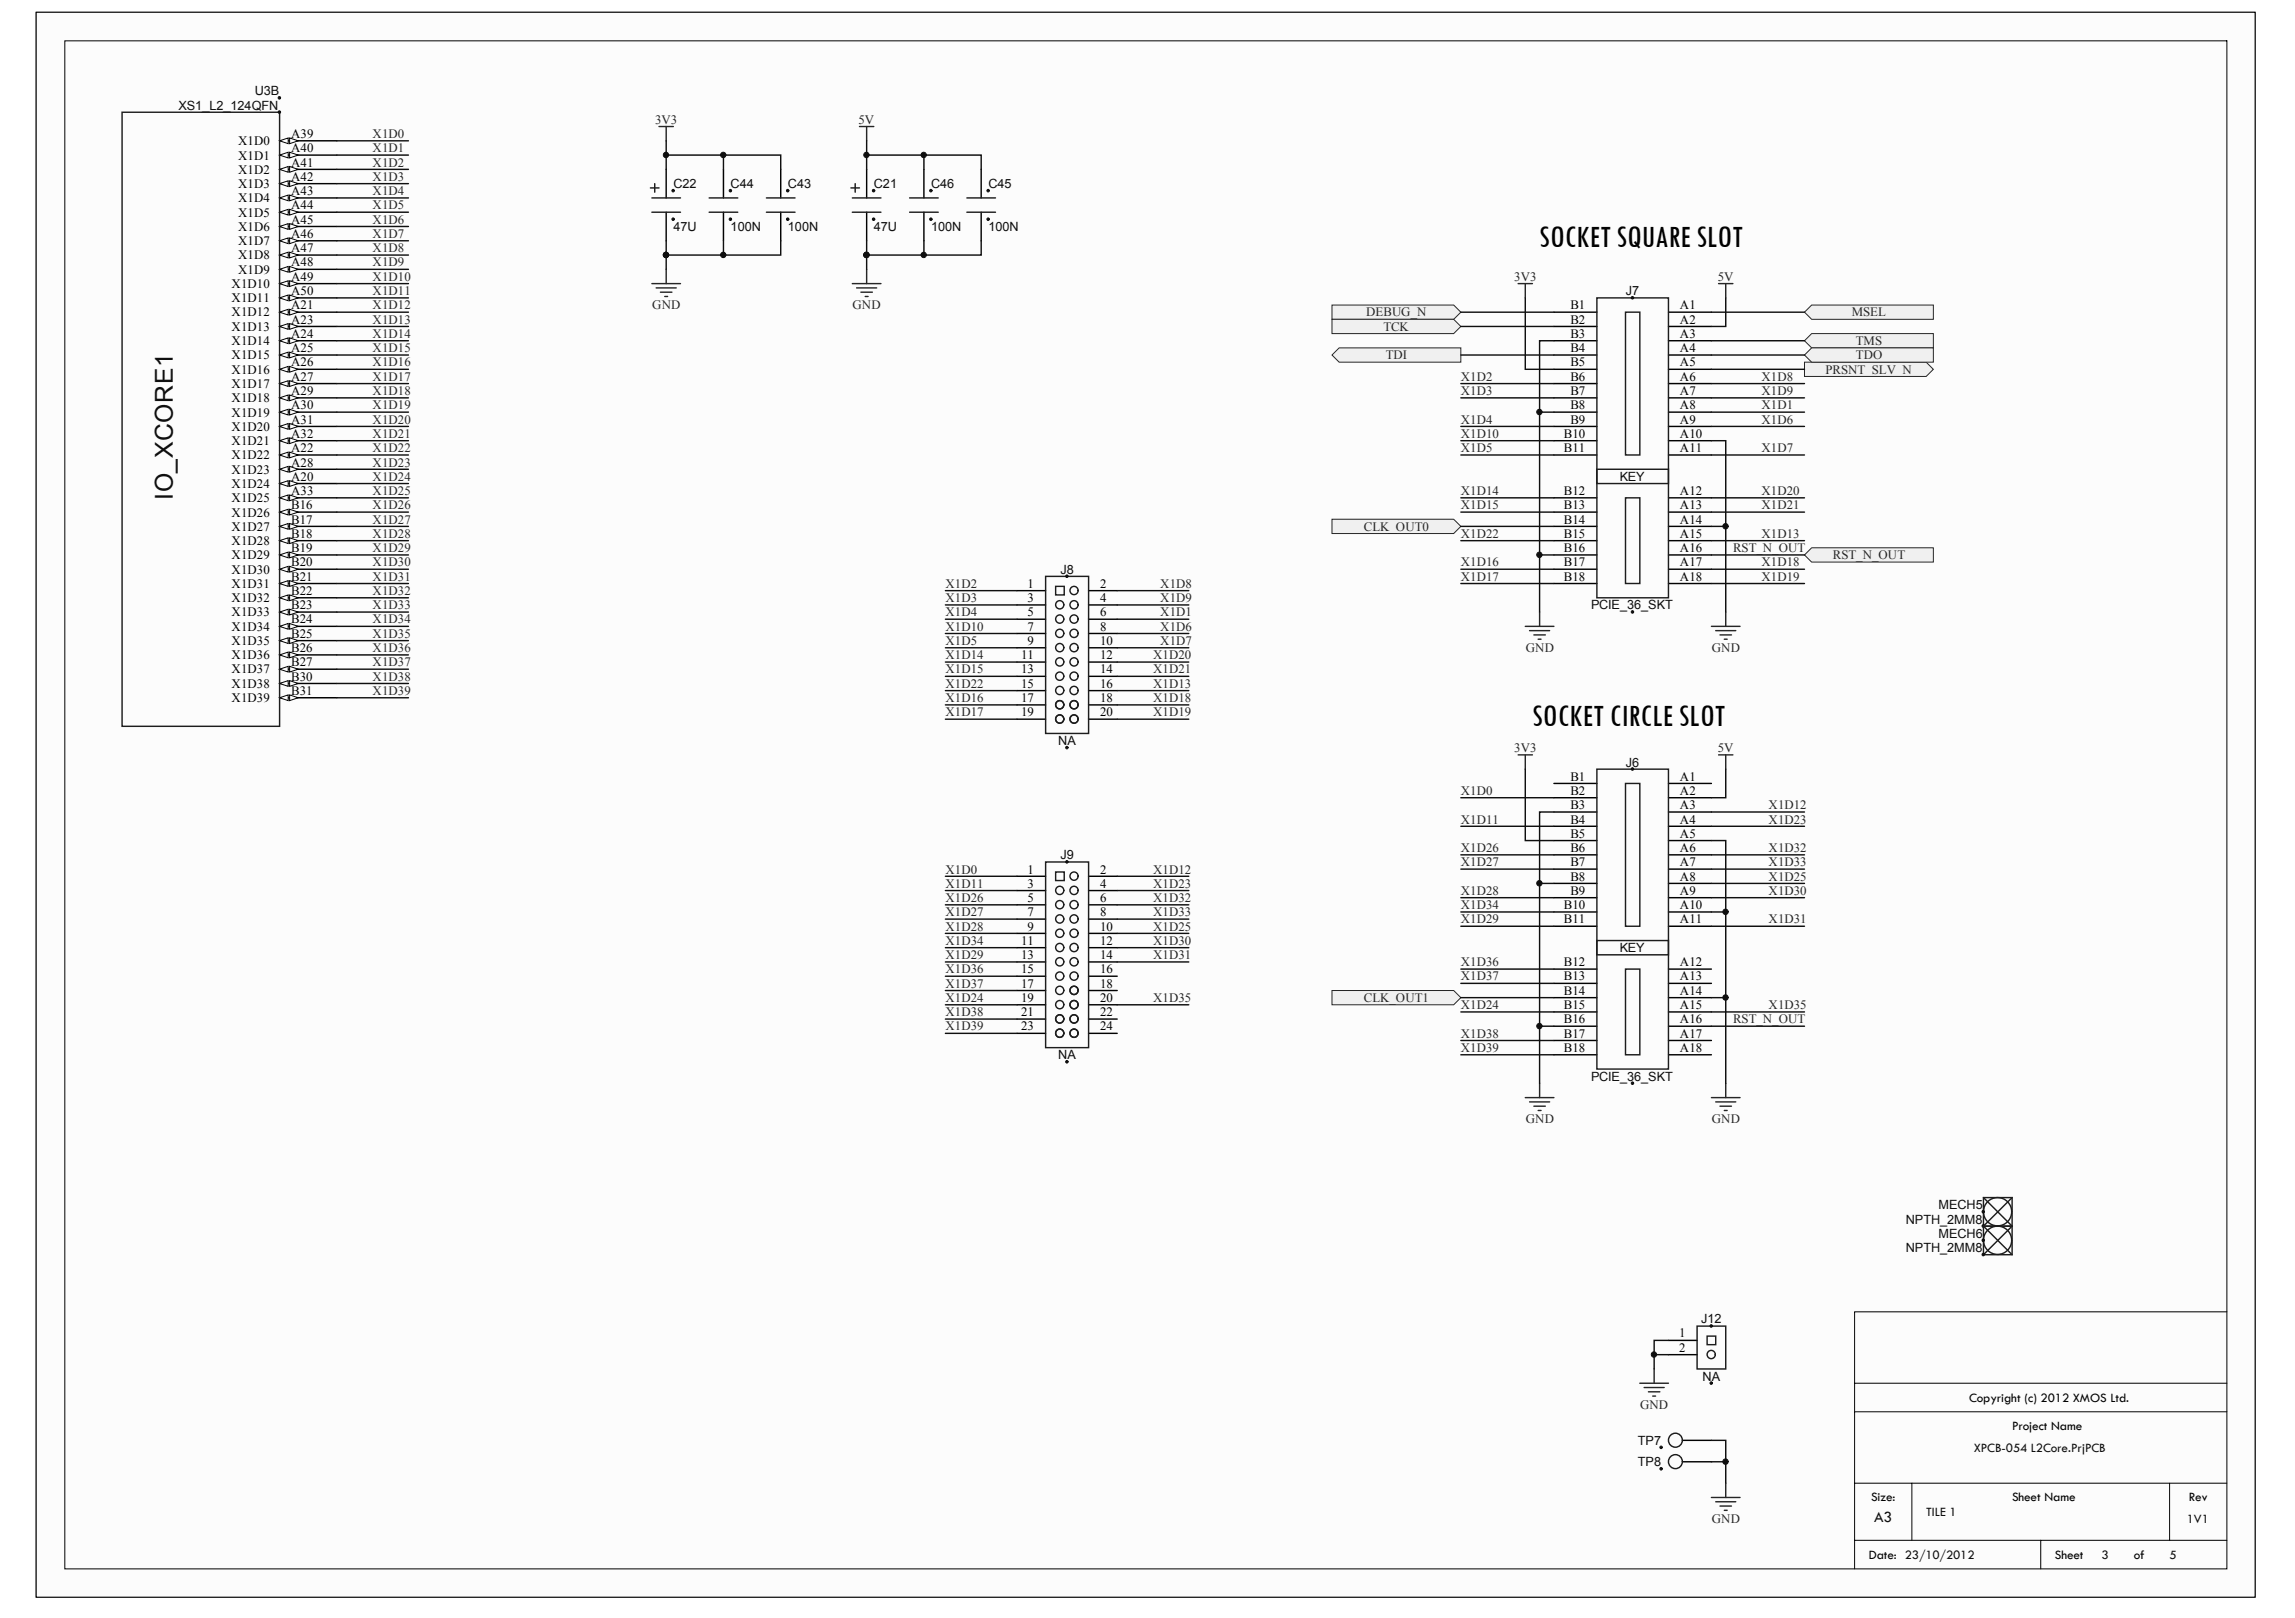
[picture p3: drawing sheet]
<svg xmlns="http://www.w3.org/2000/svg" width="287mm" height="202mm" viewBox="0 0 287 202" stroke-linecap="round" stroke-linejoin="round" font-family="sans-serif">
<defs><g id="words">
<g font-size="4">
<text x="192.4" y="30.9">SOCKET SQUARE SLOT</text>
<text x="191.5" y="90.7">SOCKET CIRCLE SLOT</text>
</g>
<text font-size="3.1" fill="#0e0e0e" x="21.6" y="62.4" transform="rotate(-90 21.6 62.4)">IO_XCORE1</text>
<text font-size="2" fill="#0e0e0e" x="234.2" y="190.2">A3</text>
<g font-size="1.6" fill="#0e0e0e">
<text x="31.8" y="11.9">U3B</text>
<text x="22.3" y="13.7">XS1_L2_124QFN</text>
<text x="84.1" y="23.5">C22</text>
<text x="91.3" y="23.5">C44</text>
<text x="98.5" y="23.5">C43</text>
<text x="109.2" y="23.5">C21</text>
<text x="116.4" y="23.5">C46</text>
<text x="123.5" y="23.5">C45</text>
<text x="84.1" y="28.9">47U</text>
<text x="91.3" y="28.9">100N</text>
<text x="98.5" y="28.9">100N</text>
<text x="109.2" y="28.9">47U</text>
<text x="116.4" y="28.9">100N</text>
<text x="123.5" y="28.9">100N</text>
<text x="203.2" y="36.9">J7</text>
<text x="202.4" y="60.1">KEY</text>
<text x="132.5" y="71.7">J8</text>
<text x="198.8" y="76.1">PCIE_36_SKT</text>
<text x="132.2" y="93.1">NA</text>
<text x="203.2" y="95.8">J6</text>
<text x="132.5" y="107.4">J9</text>
<text x="202.4" y="119">KEY</text>
<text x="132.2" y="132.3">NA</text>
<text x="198.8" y="135">PCIE_36_SKT</text>
<text x="238.2" y="152.9">NPTH_2MM8</text>
<text x="242.3" y="151.1">MECH5</text>
<text x="242.3" y="154.6">MECH6</text>
<text x="238.2" y="156.4">NPTH_2MM8</text>
<text x="212.6" y="165.3">J12</text>
<text x="212.8" y="172.5">NA</text>
<text x="204.7" y="180.5">TP7</text>
<text x="204.7" y="183.2">TP8</text>
<text x="246.7" y="181.4">XPCB-054 L2Core.PrjPCB</text>
<text x="240.7" y="189.4">TILE 1</text>
<text x="273.3" y="190.3">1V1</text>
<text x="262.6" y="194.7">3</text>
<text x="271.1" y="194.7">5</text>
</g>
<g font-size="1.6">
<text x="36.4" y="17.2">A39</text>
<text x="29.8" y="23.5">X1D3</text>
<text x="29.8" y="21.7">X1D2</text>
<text x="29.8" y="19.9">X1D1</text>
<text x="29.8" y="18.1">X1D0</text>
<text x="36.4" y="22.6">A42</text>
<text x="36.4" y="20.8">A41</text>
<text x="36.4" y="19">A40</text>
<text x="29.8" y="28.8">X1D6</text>
<text x="29.8" y="27.1">X1D5</text>
<text x="29.8" y="25.3">X1D4</text>
<text x="36.4" y="29.7">A46</text>
<text x="36.4" y="28">A45</text>
<text x="36.4" y="26.1">A44</text>
<text x="36.4" y="24.4">A43</text>
<text x="28.9" y="36">X1D10</text>
<text x="29.8" y="34.2">X1D9</text>
<text x="29.8" y="32.4">X1D8</text>
<text x="29.8" y="30.6">X1D7</text>
<text x="36.4" y="35.1">A49</text>
<text x="36.4" y="33.3">A48</text>
<text x="36.4" y="31.5">A47</text>
<text x="28.9" y="41.3">X1D13</text>
<text x="28.9" y="39.5">X1D12</text>
<text x="28.9" y="37.8">X1D11</text>
<text x="36.4" y="40.4">A23</text>
<text x="36.4" y="38.6">A21</text>
<text x="36.4" y="36.9">A50</text>
<text x="196.3" y="38.6">B1</text>
<text x="196.3" y="40.4">B2</text>
<text x="209.9" y="38.6">A1</text>
<text x="209.9" y="40.4">A2</text>
<text x="28.9" y="46.7">X1D16</text>
<text x="28.9" y="44.9">X1D15</text>
<text x="28.9" y="43.1">X1D14</text>
<text x="36.4" y="47.6">A27</text>
<text x="36.4" y="45.8">A26</text>
<text x="36.4" y="44">A25</text>
<text x="36.4" y="42.2">A24</text>
<text x="196.3" y="42.2">B3</text>
<text x="196.3" y="44">B4</text>
<text x="196.3" y="45.8">B5</text>
<text x="196.3" y="47.6">B6</text>
<text x="209.9" y="42.2">A3</text>
<text x="209.9" y="44">A4</text>
<text x="209.9" y="45.8">A5</text>
<text x="209.9" y="47.6">A6</text>
<text x="28.9" y="53.8">X1D20</text>
<text x="28.9" y="52">X1D19</text>
<text x="28.9" y="50.3">X1D18</text>
<text x="28.9" y="48.4">X1D17</text>
<text x="36.4" y="52.9">A31</text>
<text x="36.4" y="51.1">A30</text>
<text x="36.4" y="49.4">A29</text>
<text x="196.3" y="49.4">B7</text>
<text x="196.3" y="51.1">B8</text>
<text x="196.3" y="52.9">B9</text>
<text x="209.9" y="49.4">A7</text>
<text x="209.9" y="51.1">A8</text>
<text x="209.9" y="52.9">A9</text>
<text x="28.9" y="59.2">X1D23</text>
<text x="28.9" y="57.4">X1D22</text>
<text x="28.9" y="55.6">X1D21</text>
<text x="36.4" y="58.3">A28</text>
<text x="36.4" y="56.5">A22</text>
<text x="36.4" y="54.7">A32</text>
<text x="195.5" y="54.7">B10</text>
<text x="195.5" y="56.5">B11</text>
<text x="209.9" y="54.7">A10</text>
<text x="209.9" y="56.5">A11</text>
<text x="28.9" y="64.5">X1D26</text>
<text x="28.9" y="62.7">X1D25</text>
<text x="28.9" y="60.9">X1D24</text>
<text x="36.4" y="65.4">B17</text>
<text x="36.4" y="63.7">B16</text>
<text x="36.4" y="61.8">A33</text>
<text x="36.4" y="60.1">A20</text>
<text x="195.5" y="61.8">B12</text>
<text x="195.5" y="63.7">B13</text>
<text x="195.5" y="65.4">B14</text>
<text x="209.9" y="61.8">A12</text>
<text x="209.9" y="63.7">A13</text>
<text x="209.9" y="65.4">A14</text>
<text x="28.9" y="71.7">X1D30</text>
<text x="28.9" y="69.9">X1D29</text>
<text x="28.9" y="68.1">X1D28</text>
<text x="28.9" y="66.3">X1D27</text>
<text x="36.4" y="70.7">B20</text>
<text x="36.4" y="69">B19</text>
<text x="36.4" y="67.2">B18</text>
<text x="195.5" y="67.2">B15</text>
<text x="195.5" y="69">B16</text>
<text x="195.5" y="70.7">B17</text>
<text x="209.9" y="67.2">A15</text>
<text x="209.9" y="69">A16</text>
<text x="209.9" y="70.7">A17</text>
<text x="28.9" y="77">X1D33</text>
<text x="28.9" y="75.2">X1D32</text>
<text x="28.9" y="73.5">X1D31</text>
<text x="36.4" y="77.9">B24</text>
<text x="36.4" y="76.1">B23</text>
<text x="36.4" y="74.3">B22</text>
<text x="36.4" y="72.6">B21</text>
<text x="128.4" y="77">5</text>
<text x="128.4" y="75.2">3</text>
<text x="128.4" y="73.5">1</text>
<text x="137.5" y="77">6</text>
<text x="137.5" y="75.2">4</text>
<text x="137.5" y="73.5">2</text>
<text x="195.5" y="72.6">B18</text>
<text x="209.9" y="72.6">A18</text>
<text x="28.9" y="82.4">X1D36</text>
<text x="28.9" y="80.6">X1D35</text>
<text x="28.9" y="78.8">X1D34</text>
<text x="36.4" y="83.2">B27</text>
<text x="36.4" y="81.5">B26</text>
<text x="36.4" y="79.7">B25</text>
<text x="127.6" y="82.4">11</text>
<text x="128.4" y="80.6">9</text>
<text x="128.4" y="78.8">7</text>
<text x="137.5" y="80.6">10</text>
<text x="137.5" y="78.8">8</text>
<text x="137.5" y="82.4">12</text>
<text x="28.9" y="87.7">X1D39</text>
<text x="28.9" y="86">X1D38</text>
<text x="28.9" y="84.1">X1D37</text>
<text x="36.4" y="86.8">B31</text>
<text x="36.4" y="85">B30</text>
<text x="127.6" y="86">15</text>
<text x="127.6" y="84.1">13</text>
<text x="127.6" y="87.7">17</text>
<text x="127.6" y="89.5">19</text>
<text x="137.5" y="84.1">14</text>
<text x="137.5" y="86">16</text>
<text x="137.5" y="87.7">18</text>
<text x="137.5" y="89.5">20</text>
<text x="196.3" y="97.5">B1</text>
<text x="196.3" y="99.3">B2</text>
<text x="196.3" y="101.1">B3</text>
<text x="209.9" y="97.5">A1</text>
<text x="209.9" y="99.3">A2</text>
<text x="209.9" y="101.1">A3</text>
<text x="196.3" y="102.9">B4</text>
<text x="196.3" y="104.7">B5</text>
<text x="196.3" y="106.4">B6</text>
<text x="209.9" y="102.9">A4</text>
<text x="209.9" y="104.7">A5</text>
<text x="209.9" y="106.4">A6</text>
<text x="128.4" y="112.7">5</text>
<text x="128.4" y="110.9">3</text>
<text x="128.4" y="109.1">1</text>
<text x="137.5" y="112.7">6</text>
<text x="137.5" y="110.9">4</text>
<text x="137.5" y="109.1">2</text>
<text x="195.5" y="113.6">B10</text>
<text x="196.3" y="108.3">B7</text>
<text x="196.3" y="110">B8</text>
<text x="196.3" y="111.8">B9</text>
<text x="209.9" y="108.3">A7</text>
<text x="209.9" y="110">A8</text>
<text x="209.9" y="111.8">A9</text>
<text x="209.9" y="113.6">A10</text>
<text x="127.6" y="119.8">13</text>
<text x="127.6" y="118.1">11</text>
<text x="128.4" y="116.3">9</text>
<text x="128.4" y="114.5">7</text>
<text x="137.5" y="116.3">10</text>
<text x="137.5" y="114.5">8</text>
<text x="137.5" y="118.1">12</text>
<text x="137.5" y="119.8">14</text>
<text x="195.5" y="115.4">B11</text>
<text x="209.9" y="115.4">A11</text>
<text x="127.6" y="121.6">15</text>
<text x="127.6" y="123.4">17</text>
<text x="127.6" y="125.2">19</text>
<text x="137.5" y="121.6">16</text>
<text x="137.5" y="123.4">18</text>
<text x="137.5" y="125.2">20</text>
<text x="195.5" y="120.7">B12</text>
<text x="195.5" y="122.5">B13</text>
<text x="195.5" y="124.3">B14</text>
<text x="209.9" y="120.7">A12</text>
<text x="209.9" y="122.5">A13</text>
<text x="209.9" y="124.3">A14</text>
<text x="127.6" y="127">21</text>
<text x="127.6" y="128.7">23</text>
<text x="137.5" y="127">22</text>
<text x="137.5" y="128.7">24</text>
<text x="195.5" y="126.1">B15</text>
<text x="195.5" y="127.9">B16</text>
<text x="195.5" y="129.6">B17</text>
<text x="195.5" y="131.4">B18</text>
<text x="209.9" y="126.1">A15</text>
<text x="209.9" y="127.9">A16</text>
<text x="209.9" y="129.6">A17</text>
<text x="209.9" y="131.4">A18</text>
<text x="209.9" y="167.1">1</text>
<text x="209.9" y="168.9">2</text>
<text x="246.1" y="175.1">Copyright (c) 2012 XMOS Ltd.</text>
<text x="251.4" y="178.7">Project Name</text>
<text x="233.8" y="187.6">Size:</text>
<text x="251.4" y="187.6">Sheet Name</text>
<text x="273.5" y="187.6">Rev</text>
<text x="233.6" y="194.7">Date: 23/10/2012</text>
<text x="256.8" y="194.7">Sheet</text>
<text x="266.7" y="194.7">of</text>
</g>
<g font-size="1.6" fill="#262626">
<text x="46.6" y="17.2">X1D0</text>
<text x="81.9" y="15.5">3V3</text>
<text x="107.3" y="15.5">5V</text>
<text x="46.6" y="19">X1D1</text>
<text x="46.6" y="20.8">X1D2</text>
<text x="46.6" y="22.6">X1D3</text>
<text x="46.6" y="24.4">X1D4</text>
<text x="46.6" y="26.1">X1D5</text>
<text x="46.6" y="28">X1D6</text>
<text x="46.6" y="29.7">X1D7</text>
<text x="46.6" y="31.5">X1D8</text>
<text x="46.6" y="33.3">X1D9</text>
<text x="46.6" y="35.1">X1D10</text>
<text x="189.2" y="35.1">3V3</text>
<text x="214.7" y="35.1">5V</text>
<text x="46.6" y="36.9">X1D11</text>
<text x="46.6" y="38.6">X1D12</text>
<text x="46.6" y="40.4">X1D13</text>
<text x="81.5" y="38.6">GND</text>
<text x="106.5" y="38.6">GND</text>
<text x="170.7" y="39.5">DEBUG_N</text>
<text x="172.9" y="41.3">TCK</text>
<text x="231.4" y="39.5">MSEL</text>
<text x="46.6" y="42.2">X1D14</text>
<text x="46.6" y="44">X1D15</text>
<text x="46.6" y="45.8">X1D16</text>
<text x="46.6" y="47.6">X1D17</text>
<text x="173.2" y="44.9">TDI</text>
<text x="182.6" y="47.6">X1D2</text>
<text x="220.1" y="47.6">X1D8</text>
<text x="228.1" y="46.7">PRSNT_SLV_N</text>
<text x="231.9" y="43.1">TMS</text>
<text x="231.9" y="44.9">TDO</text>
<text x="46.6" y="49.4">X1D18</text>
<text x="46.6" y="51.1">X1D19</text>
<text x="46.6" y="52.9">X1D20</text>
<text x="182.6" y="49.4">X1D3</text>
<text x="182.6" y="52.9">X1D4</text>
<text x="220.1" y="51.1">X1D1</text>
<text x="220.1" y="52.9">X1D6</text>
<text x="220.1" y="49.4">X1D9</text>
<text x="46.6" y="54.7">X1D21</text>
<text x="46.6" y="56.5">X1D22</text>
<text x="46.6" y="58.3">X1D23</text>
<text x="182.6" y="56.5">X1D5</text>
<text x="182.6" y="54.7">X1D10</text>
<text x="220.1" y="56.5">X1D7</text>
<text x="46.6" y="60.1">X1D24</text>
<text x="46.6" y="61.8">X1D25</text>
<text x="46.6" y="63.7">X1D26</text>
<text x="46.6" y="65.4">X1D27</text>
<text x="182.6" y="61.8">X1D14</text>
<text x="182.6" y="63.7">X1D15</text>
<text x="220.1" y="61.8">X1D20</text>
<text x="220.1" y="63.7">X1D21</text>
<text x="46.6" y="67.2">X1D28</text>
<text x="46.6" y="69">X1D29</text>
<text x="46.6" y="70.7">X1D30</text>
<text x="170.4" y="66.3">CLK_OUT0</text>
<text x="182.6" y="70.7">X1D16</text>
<text x="182.6" y="67.2">X1D22</text>
<text x="216.6" y="69">RST_N_OUT</text>
<text x="220.1" y="67.2">X1D13</text>
<text x="220.1" y="70.7">X1D18</text>
<text x="229" y="69.9">RST_N_OUT</text>
<text x="46.6" y="72.6">X1D31</text>
<text x="46.6" y="74.3">X1D32</text>
<text x="46.6" y="76.1">X1D33</text>
<text x="46.6" y="77.9">X1D34</text>
<text x="118.2" y="73.5">X1D2</text>
<text x="118.2" y="75.2">X1D3</text>
<text x="118.2" y="77">X1D4</text>
<text x="145" y="77">X1D1</text>
<text x="145" y="73.5">X1D8</text>
<text x="145" y="75.2">X1D9</text>
<text x="182.6" y="72.6">X1D17</text>
<text x="220.1" y="72.6">X1D19</text>
<text x="46.6" y="79.7">X1D35</text>
<text x="46.6" y="81.5">X1D36</text>
<text x="46.6" y="83.2">X1D37</text>
<text x="118.2" y="80.6">X1D5</text>
<text x="118.2" y="78.8">X1D10</text>
<text x="118.2" y="82.4">X1D14</text>
<text x="144.1" y="82.4">X1D20</text>
<text x="145" y="78.8">X1D6</text>
<text x="145" y="80.6">X1D7</text>
<text x="190.7" y="81.5">GND</text>
<text x="213.9" y="81.5">GND</text>
<text x="46.6" y="85">X1D38</text>
<text x="46.6" y="86.8">X1D39</text>
<text x="118.2" y="84.1">X1D15</text>
<text x="118.2" y="87.7">X1D16</text>
<text x="118.2" y="89.5">X1D17</text>
<text x="118.2" y="86">X1D22</text>
<text x="144.1" y="86">X1D13</text>
<text x="144.1" y="87.7">X1D18</text>
<text x="144.1" y="89.5">X1D19</text>
<text x="144.1" y="84.1">X1D21</text>
<text x="189.2" y="94">3V3</text>
<text x="214.7" y="94">5V</text>
<text x="182.6" y="99.3">X1D0</text>
<text x="221" y="101.1">X1D12</text>
<text x="182.6" y="102.9">X1D11</text>
<text x="182.6" y="106.4">X1D26</text>
<text x="221" y="102.9">X1D23</text>
<text x="221" y="106.4">X1D32</text>
<text x="118.2" y="112.7">X1D26</text>
<text x="118.2" y="109.1">X1D0</text>
<text x="118.2" y="110.9">X1D11</text>
<text x="144.1" y="110.9">X1D23</text>
<text x="144.1" y="112.7">X1D32</text>
<text x="144.1" y="109.1">X1D12</text>
<text x="182.6" y="108.3">X1D27</text>
<text x="182.6" y="111.8">X1D28</text>
<text x="182.6" y="113.6">X1D34</text>
<text x="221" y="110">X1D25</text>
<text x="221" y="111.8">X1D30</text>
<text x="221" y="108.3">X1D33</text>
<text x="118.2" y="114.5">X1D27</text>
<text x="118.2" y="116.3">X1D28</text>
<text x="118.2" y="119.8">X1D29</text>
<text x="118.2" y="118.1">X1D34</text>
<text x="144.1" y="116.3">X1D25</text>
<text x="144.1" y="118.1">X1D30</text>
<text x="144.1" y="119.8">X1D31</text>
<text x="144.1" y="114.5">X1D33</text>
<text x="182.6" y="115.4">X1D29</text>
<text x="221" y="115.4">X1D31</text>
<text x="118.2" y="125.2">X1D24</text>
<text x="118.2" y="121.6">X1D36</text>
<text x="118.2" y="123.4">X1D37</text>
<text x="144.1" y="125.2">X1D35</text>
<text x="170.4" y="125.2">CLK_OUT1</text>
<text x="182.6" y="120.7">X1D36</text>
<text x="182.6" y="122.5">X1D37</text>
<text x="118.2" y="127">X1D38</text>
<text x="118.2" y="128.7">X1D39</text>
<text x="182.6" y="126.1">X1D24</text>
<text x="182.6" y="129.6">X1D38</text>
<text x="182.6" y="131.4">X1D39</text>
<text x="216.6" y="127.9">RST_N_OUT</text>
<text x="221" y="126.1">X1D35</text>
<text x="190.7" y="140.4">GND</text>
<text x="213.9" y="140.4">GND</text>
<text x="205" y="176">GND</text>
<text x="213.9" y="190.3">GND</text>
</g>
</g></defs>
<path d="M4.5 1.5h277.3v198h-277.3z" fill="#fcfcfc" stroke="#000" stroke-width=".12"/>
<path d="M8.1 5.1h270.2v190.9h-270.2zM278.3 176.4h-46.5v8.9M278.3 172.8h-46.5v3.6M278.3 163.9h-46.5v8.9M231.8 192.4v-7.1h7.1v7.1M238.9 185.3h39.4M255 192.4h-23.2v3.6M271.1 185.3v7.1M278.3 192.4h-23.3v3.6" fill="none" stroke="#000" stroke-width=".12"/>
<path d="M34.9 87.2h7.2" fill="none" stroke="#000" stroke-width=".18"/>
<g fill="#fcfcfc" stroke="#000" stroke-width=".12">
<path d="M34.9 87.2l1.1-.4v.7z"/>
<path d="M36.2 86.8l1.1 .4-1.1 .3z"/>
</g>
<path d="M34.9 85.4h7.2" fill="none" stroke="#000" stroke-width=".18"/>
<g fill="#fcfcfc" stroke="#000" stroke-width=".12">
<path d="M34.9 85.4l1.1-.4v.7z"/>
<path d="M36.2 85l1.1 .4-1.1 .3z"/>
</g>
<path d="M34.9 83.6h7.2" fill="none" stroke="#000" stroke-width=".18"/>
<g fill="#fcfcfc" stroke="#000" stroke-width=".12">
<path d="M34.9 83.6l1.1-.4v.8z"/>
<path d="M36.2 83.2l1.1 .4-1.1 .4z"/>
</g>
<path d="M34.9 81.8h7.2" fill="none" stroke="#000" stroke-width=".18"/>
<g fill="#fcfcfc" stroke="#000" stroke-width=".12">
<path d="M34.9 81.8l1.1-.3v.7z"/>
<path d="M36.2 81.5l1.1 .3-1.1 .4z"/>
</g>
<path d="M34.9 80h7.2" fill="none" stroke="#000" stroke-width=".18"/>
<g fill="#fcfcfc" stroke="#000" stroke-width=".12">
<path d="M34.9 80l1.1-.3v.7z"/>
<path d="M36.2 79.7l1.1 .3-1.1 .4z"/>
</g>
<path d="M34.9 78.3h7.2" fill="none" stroke="#000" stroke-width=".18"/>
<g fill="#fcfcfc" stroke="#000" stroke-width=".12">
<path d="M34.9 78.3l1.1-.4v.7z"/>
<path d="M36.2 77.9l1.1 .4-1.1 .3z"/>
</g>
<path d="M34.9 76.5h7.2" fill="none" stroke="#000" stroke-width=".18"/>
<g fill="#fcfcfc" stroke="#000" stroke-width=".12">
<path d="M34.9 76.5l1.1-.4v.7z"/>
<path d="M36.2 76.1l1.1 .4-1.1 .3z"/>
</g>
<path d="M34.9 74.7h7.2" fill="none" stroke="#000" stroke-width=".18"/>
<g fill="#fcfcfc" stroke="#000" stroke-width=".12">
<path d="M34.9 74.7l1.1-.4v.7z"/>
<path d="M36.2 74.3l1.1 .4-1.1 .3z"/>
</g>
<path d="M34.9 72.9h7.2" fill="none" stroke="#000" stroke-width=".18"/>
<g fill="#fcfcfc" stroke="#000" stroke-width=".12">
<path d="M34.9 72.9l1.1-.4v.8z"/>
<path d="M36.2 72.5l1.1 .4-1.1 .4z"/>
</g>
<path d="M34.9 71.1h7.2" fill="none" stroke="#000" stroke-width=".18"/>
<g fill="#fcfcfc" stroke="#000" stroke-width=".12">
<path d="M34.9 71.1l1.1-.3v.7z"/>
<path d="M36.2 70.8l1.1 .3-1.1 .4z"/>
</g>
<path d="M34.9 69.3h7.2" fill="none" stroke="#000" stroke-width=".18"/>
<g fill="#fcfcfc" stroke="#000" stroke-width=".12">
<path d="M34.9 69.3l1.1-.3v.7z"/>
<path d="M36.2 69l1.1 .3-1.1 .4z"/>
</g>
<path d="M34.9 67.5h7.2" fill="none" stroke="#000" stroke-width=".18"/>
<g fill="#fcfcfc" stroke="#000" stroke-width=".12">
<path d="M34.9 67.5l1.1-.3v.7z"/>
<path d="M36.2 67.2l1.1 .3-1.1 .4z"/>
</g>
<path d="M34.9 65.8h7.2" fill="none" stroke="#000" stroke-width=".18"/>
<g fill="#fcfcfc" stroke="#000" stroke-width=".12">
<path d="M34.9 65.8l1.1-.4v.7z"/>
<path d="M36.2 65.4l1.1 .4-1.1 .3z"/>
</g>
<path d="M34.9 64h7.2" fill="none" stroke="#000" stroke-width=".18"/>
<g fill="#fcfcfc" stroke="#000" stroke-width=".12">
<path d="M34.9 64l1.1-.4v.7z"/>
<path d="M36.2 63.6l1.1 .4-1.1 .3z"/>
</g>
<path d="M34.9 62.2h7.2" fill="none" stroke="#000" stroke-width=".18"/>
<g fill="#fcfcfc" stroke="#000" stroke-width=".12">
<path d="M34.9 62.2l1.1-.4v.8z"/>
<path d="M36.2 61.8l1.1 .4-1.1 .4z"/>
</g>
<path d="M34.9 60.4h7.2" fill="none" stroke="#000" stroke-width=".18"/>
<g fill="#fcfcfc" stroke="#000" stroke-width=".12">
<path d="M34.9 60.4l1.1-.3v.7z"/>
<path d="M36.2 60.1l1.1 .3-1.1 .4z"/>
</g>
<path d="M34.9 58.6h7.2" fill="none" stroke="#000" stroke-width=".18"/>
<g fill="#fcfcfc" stroke="#000" stroke-width=".12">
<path d="M34.9 58.6l1.1-.3v.7z"/>
<path d="M36.2 58.3l1.1 .3-1.1 .4z"/>
</g>
<path d="M34.9 56.8h7.2" fill="none" stroke="#000" stroke-width=".18"/>
<g fill="#fcfcfc" stroke="#000" stroke-width=".12">
<path d="M34.9 56.8l1.1-.3v.7z"/>
<path d="M36.2 56.5l1.1 .3-1.1 .4z"/>
</g>
<path d="M34.9 55.1h7.2" fill="none" stroke="#000" stroke-width=".18"/>
<g fill="#fcfcfc" stroke="#000" stroke-width=".12">
<path d="M34.9 55.1l1.1-.4v.7z"/>
<path d="M36.2 54.7l1.1 .4-1.1 .3z"/>
</g>
<path d="M34.9 53.3h7.2" fill="none" stroke="#000" stroke-width=".18"/>
<g fill="#fcfcfc" stroke="#000" stroke-width=".12">
<path d="M34.9 53.3l1.1-.4v.7z"/>
<path d="M36.2 52.9l1.1 .4-1.1 .3z"/>
</g>
<path d="M34.9 51.5h7.2" fill="none" stroke="#000" stroke-width=".18"/>
<g fill="#fcfcfc" stroke="#000" stroke-width=".12">
<path d="M34.9 51.5l1.1-.4v.7z"/>
<path d="M36.2 51.1l1.1 .4-1.1 .3z"/>
</g>
<path d="M34.9 49.7h7.2" fill="none" stroke="#000" stroke-width=".18"/>
<g fill="#fcfcfc" stroke="#000" stroke-width=".12">
<path d="M34.9 49.7l1.1-.4v.8z"/>
<path d="M36.2 49.3l1.1 .4-1.1 .4z"/>
</g>
<path d="M34.9 47.9h7.2" fill="none" stroke="#000" stroke-width=".18"/>
<g fill="#fcfcfc" stroke="#000" stroke-width=".12">
<path d="M34.9 47.9l1.1-.3v.7z"/>
<path d="M36.2 47.6l1.1 .3-1.1 .4z"/>
</g>
<path d="M34.9 46.1h7.2" fill="none" stroke="#000" stroke-width=".18"/>
<g fill="#fcfcfc" stroke="#000" stroke-width=".12">
<path d="M34.9 46.1l1.1-.3v.7z"/>
<path d="M36.2 45.8l1.1 .3-1.1 .4z"/>
</g>
<path d="M34.9 44.4h7.2" fill="none" stroke="#000" stroke-width=".18"/>
<g fill="#fcfcfc" stroke="#000" stroke-width=".12">
<path d="M34.9 44.4l1.1-.4v.7z"/>
<path d="M36.2 44l1.1 .4-1.1 .3z"/>
</g>
<path d="M34.9 42.6h7.2" fill="none" stroke="#000" stroke-width=".18"/>
<g fill="#fcfcfc" stroke="#000" stroke-width=".12">
<path d="M34.9 42.6l1.1-.4v.7z"/>
<path d="M36.2 42.2l1.1 .4-1.1 .3z"/>
</g>
<path d="M34.9 40.8h7.2" fill="none" stroke="#000" stroke-width=".18"/>
<g fill="#fcfcfc" stroke="#000" stroke-width=".12">
<path d="M34.9 40.8l1.1-.4v.7z"/>
<path d="M36.2 40.4l1.1 .4-1.1 .3z"/>
</g>
<path d="M34.9 39h7.2" fill="none" stroke="#000" stroke-width=".18"/>
<g fill="#fcfcfc" stroke="#000" stroke-width=".12">
<path d="M34.9 39l1.1-.4v.8z"/>
<path d="M36.2 38.6l1.1 .4-1.1 .4z"/>
</g>
<path d="M34.9 37.2h7.2" fill="none" stroke="#000" stroke-width=".18"/>
<g fill="#fcfcfc" stroke="#000" stroke-width=".12">
<path d="M34.9 37.2l1.1-.3v.7z"/>
<path d="M36.2 36.9l1.1 .3-1.1 .4z"/>
</g>
<path d="M34.9 35.4h7.2" fill="none" stroke="#000" stroke-width=".18"/>
<g fill="#fcfcfc" stroke="#000" stroke-width=".12">
<path d="M34.9 35.4l1.1-.3v.7z"/>
<path d="M36.2 35.1l1.1 .3-1.1 .4z"/>
</g>
<path d="M34.9 33.6h7.2" fill="none" stroke="#000" stroke-width=".18"/>
<g fill="#fcfcfc" stroke="#000" stroke-width=".12">
<path d="M34.9 33.6l1.1-.3v.7z"/>
<path d="M36.2 33.3l1.1 .3-1.1 .4z"/>
</g>
<path d="M34.9 31.9h7.2" fill="none" stroke="#000" stroke-width=".18"/>
<g fill="#fcfcfc" stroke="#000" stroke-width=".12">
<path d="M34.9 31.9l1.1-.4v.7z"/>
<path d="M36.2 31.5l1.1 .4-1.1 .3z"/>
</g>
<path d="M34.9 30.1h7.2" fill="none" stroke="#000" stroke-width=".18"/>
<g fill="#fcfcfc" stroke="#000" stroke-width=".12">
<path d="M34.9 30.1l1.1-.4v.7z"/>
<path d="M36.2 29.7l1.1 .4-1.1 .3z"/>
</g>
<path d="M34.9 28.3h7.2" fill="none" stroke="#000" stroke-width=".18"/>
<g fill="#fcfcfc" stroke="#000" stroke-width=".12">
<path d="M34.9 28.3l1.1-.4v.8z"/>
<path d="M36.2 27.9l1.1 .4-1.1 .4z"/>
</g>
<path d="M34.9 26.5h7.2" fill="none" stroke="#000" stroke-width=".18"/>
<g fill="#fcfcfc" stroke="#000" stroke-width=".12">
<path d="M34.9 26.5l1.1-.3v.7z"/>
<path d="M36.2 26.2l1.1 .3-1.1 .4z"/>
</g>
<path d="M34.9 24.7h7.2" fill="none" stroke="#000" stroke-width=".18"/>
<g fill="#fcfcfc" stroke="#000" stroke-width=".12">
<path d="M34.9 24.7l1.1-.3v.7z"/>
<path d="M36.2 24.4l1.1 .3-1.1 .4z"/>
</g>
<path d="M34.9 22.9h7.2" fill="none" stroke="#000" stroke-width=".18"/>
<g fill="#fcfcfc" stroke="#000" stroke-width=".12">
<path d="M34.9 22.9l1.1-.3v.7z"/>
<path d="M36.2 22.6l1.1 .3-1.1 .4z"/>
</g>
<path d="M34.9 21.2h7.2" fill="none" stroke="#000" stroke-width=".18"/>
<g fill="#fcfcfc" stroke="#000" stroke-width=".12">
<path d="M34.9 21.2l1.1-.4v.7z"/>
<path d="M36.2 20.8l1.1 .4-1.1 .3z"/>
</g>
<path d="M34.9 19.4h7.2" fill="none" stroke="#000" stroke-width=".18"/>
<g fill="#fcfcfc" stroke="#000" stroke-width=".12">
<path d="M34.9 19.4l1.1-.4v.7z"/>
<path d="M36.2 19l1.1 .4-1.1 .3z"/>
</g>
<path d="M34.9 17.6h7.2" fill="none" stroke="#000" stroke-width=".18"/>
<g fill="#fcfcfc" stroke="#000" stroke-width=".12">
<path d="M34.9 17.6l1.1-.4v.7z"/>
<path d="M36.2 17.2l1.1 .4-1.1 .3z"/>
</g>
<g fill="none" stroke="#1c1c1c" stroke-width=".18">
<path d="M15.3 14h19.6v76.7h-19.6zM81.3 23.5h1.1M81.5 24.7h3.5M81.5 26.5h3.5M81.8 22.9v1.1M88.6 24.7h3.6M88.6 26.5h3.6M95.8 24.7h3.6M95.8 26.5h3.6M106.3 23.5h1.1M106.5 24.7h3.6M106.5 26.5h3.6"/>
<path d="M106.9 22.9v1.1M113.7 24.7h3.6M113.7 26.5h3.6M120.8 24.7h3.6M120.8 26.5h3.6M199.6 37.2h8.9v37.5h-8.9zM203.1 39h1.8v17.8h-1.8zM199.6 58.6h8.9v1.8h-8.9zM130.7 72h5.3v19.6h-5.3zM131.9 73.3h1.1v1h-1.1zM203.1 62.2h1.8v10.7h-1.8zM199.6 96.1h8.9v37.5h-8.9z"/>
<path d="M203.1 97.9h1.8v17.8h-1.8zM130.7 107.7h5.3v23.2h-5.3zM131.9 108.9h1.1v1.1h-1.1zM199.6 117.5h8.9v1.8h-8.9zM203.1 121.1h1.8v10.7h-1.8zM247.9 149.6h3.6v3.6h-3.6zM247.9 153.2h3.6v3.6h-3.6zM247.9 149.6l3.6 3.6-3.6 3.6M251.5 149.6l-3.6 3.6 3.6 3.6M212.1 165.7h3.6v5.3h-3.6zM213.3 166.9h1.1v1.1h-1.1z"/>
<circle cx="132.4" cy="75.6" r=".51"/>
<circle cx="132.4" cy="79.1" r=".51"/>
<circle cx="132.4" cy="77.3" r=".51"/>
<circle cx="134.2" cy="75.6" r=".51"/>
<circle cx="134.2" cy="79.1" r=".51"/>
<circle cx="134.2" cy="77.3" r=".51"/>
<circle cx="134.2" cy="73.8" r=".51"/>
<circle cx="132.4" cy="82.7" r=".51"/>
<circle cx="132.4" cy="80.9" r=".51"/>
<circle cx="132.4" cy="88" r=".51"/>
<circle cx="132.4" cy="86.3" r=".51"/>
<circle cx="132.4" cy="89.8" r=".51"/>
<circle cx="132.4" cy="84.5" r=".51"/>
<circle cx="134.2" cy="82.7" r=".51"/>
<circle cx="134.2" cy="80.9" r=".51"/>
<circle cx="134.2" cy="88" r=".51"/>
<circle cx="134.2" cy="86.3" r=".51"/>
<circle cx="134.2" cy="89.8" r=".51"/>
<circle cx="134.2" cy="84.5" r=".51"/>
<circle cx="132.4" cy="116.6" r=".51"/>
<circle cx="132.4" cy="118.4" r=".51"/>
<circle cx="132.4" cy="111.2" r=".51"/>
<circle cx="132.4" cy="113" r=".51"/>
<circle cx="132.4" cy="114.8" r=".51"/>
<circle cx="134.2" cy="116.6" r=".51"/>
<circle cx="134.2" cy="118.4" r=".51"/>
<circle cx="134.2" cy="111.2" r=".51"/>
<circle cx="134.2" cy="113" r=".51"/>
<circle cx="134.2" cy="114.8" r=".51"/>
<circle cx="134.2" cy="109.5" r=".51"/>
<circle cx="132.4" cy="125.5" r=".51"/>
<circle cx="132.4" cy="127.3" r=".51"/>
<circle cx="132.4" cy="120.2" r=".51"/>
<circle cx="132.4" cy="123.7" r=".51"/>
<circle cx="132.4" cy="121.9" r=".51"/>
<circle cx="132.4" cy="129.1" r=".51"/>
<circle cx="134.2" cy="127.3" r=".51"/>
<circle cx="134.2" cy="125.5" r=".51"/>
<circle cx="134.2" cy="123.7" r=".51"/>
<circle cx="134.2" cy="120.2" r=".51"/>
<circle cx="134.2" cy="121.9" r=".51"/>
<circle cx="134.2" cy="129.1" r=".51"/>
<circle cx="249.6" cy="155" r="1.76"/>
<circle cx="249.6" cy="151.4" r="1.76"/>
<circle cx="209.4" cy="179.9" r=".87"/>
<circle cx="213.8" cy="169.2" r=".51"/>
<circle cx="209.4" cy="182.6" r=".87"/>
</g>
<g fill="#0e0e0e" stroke="#0e0e0e" stroke-width=".12">
<circle cx="34.9" cy="14" r=".16"/>
<circle cx="34.9" cy="12.2" r=".16"/>
<circle cx="84.1" cy="27.4" r=".16"/>
<circle cx="84.1" cy="23.8" r=".16"/>
<circle cx="109.2" cy="27.4" r=".16"/>
<circle cx="109.2" cy="23.8" r=".16"/>
<circle cx="91.3" cy="27.4" r=".16"/>
<circle cx="91.3" cy="23.8" r=".16"/>
<circle cx="98.4" cy="27.4" r=".16"/>
<circle cx="98.4" cy="23.8" r=".16"/>
<circle cx="116.3" cy="27.4" r=".16"/>
<circle cx="116.3" cy="23.8" r=".16"/>
<circle cx="123.5" cy="27.4" r=".16"/>
<circle cx="123.5" cy="23.8" r=".16"/>
<circle cx="83.2" cy="19.4" r=".34"/>
<circle cx="90.4" cy="19.4" r=".34"/>
<circle cx="108.3" cy="19.4" r=".34"/>
<circle cx="115.4" cy="19.4" r=".34"/>
<circle cx="90.4" cy="31.8" r=".34"/>
<circle cx="115.4" cy="31.8" r=".34"/>
<circle cx="83.2" cy="31.8" r=".34"/>
<circle cx="108.3" cy="31.8" r=".34"/>
<circle cx="213.8" cy="172.8" r=".16"/>
<circle cx="213.8" cy="165.7" r=".16"/>
<circle cx="206.7" cy="169.2" r=".34"/>
<circle cx="207.6" cy="180.8" r=".16"/>
<circle cx="207.6" cy="183.5" r=".16"/>
<circle cx="215.6" cy="182.6" r=".34"/>
<circle cx="247.8" cy="153.2" r=".16"/>
<circle cx="247.8" cy="151.4" r=".16"/>
<circle cx="247.8" cy="156.7" r=".16"/>
<circle cx="247.8" cy="155" r=".16"/>
<circle cx="204" cy="76.5" r=".16"/>
<circle cx="204" cy="37.2" r=".16"/>
<circle cx="204" cy="135.3" r=".16"/>
<circle cx="204" cy="96.1" r=".16"/>
<circle cx="133.3" cy="93.4" r=".16"/>
<circle cx="133.3" cy="72" r=".16"/>
<circle cx="133.3" cy="132.7" r=".16"/>
<circle cx="133.3" cy="107.7" r=".16"/>
<circle cx="192.4" cy="51.5" r=".34"/>
<circle cx="192.4" cy="69.3" r=".34"/>
<circle cx="215.6" cy="65.7" r=".34"/>
</g>
<g fill="none" stroke="#0e0e0e" stroke-width=".18">
<path d="M42.1 17.6h8.9M42.1 19.4h8.9M83.3 19.4h14.3v1.8M83.3 17.6v3.6M90.4 19.4v1.8M108.3 19.4h14.3v1.8M108.3 17.6v3.6M115.5 19.4v1.8M42.1 21.2h8.9M42.1 22.9h8.9M42.1 24.7h8.9M42.1 26.5h8.9"/>
<path d="M42.1 28.3h8.9M42.1 30.1h8.9M42.1 31.9h8.9M42.1 33.6h8.9M42.1 35.4h8.9M42.1 37.2h8.9M42.1 39h8.9M83.3 30.1v3.5M90.4 30.1v1.8M97.6 30.1v1.8h-14.3M108.3 30.1v3.5M115.5 30.1v1.8"/>
<path d="M122.6 30.1v1.8h-14.3M42.1 40.8h8.9M42.1 42.6h8.9M42.1 44.4h8.9M42.1 46.1h8.9M42.1 47.9h8.9M42.1 49.7h8.9M42.1 51.5h8.9M42.1 53.3h8.9M42.1 55.1h8.9M42.1 56.8h8.9M42.1 58.6h8.9"/>
<path d="M182.6 47.9h11.6M182.6 49.7h11.6M182.6 53.3h11.6M182.6 55.1h11.6M182.6 56.8h11.6M192.4 51.5h1.8M194.2 42.6h-1.8v33.9M213.9 55.1h1.8v21.4M213.9 47.9h11.6M213.9 49.7h11.6M213.9 51.5h11.6M213.9 53.3h11.6"/>
<path d="M213.9 56.8h11.6M42.1 60.4h8.9M42.1 62.2h8.9M42.1 64h8.9M42.1 65.8h8.9M42.1 67.5h8.9M42.1 69.3h8.9M42.1 71.1h8.9M42.1 72.9h8.9M42.1 74.7h8.9M42.1 76.5h8.9M42.1 78.3h8.9"/>
<path d="M118.1 73.8h9M118.1 75.6h9M118.1 77.4h9M118.1 79.1h9M139.6 73.8h9M139.6 75.6h9M139.6 77.4h9M139.6 79.1h9M182.6 62.2h11.6M182.6 64h11.6M182.6 67.5h11.6M182.6 71.1h11.6"/>
<path d="M182.6 72.9h11.6M192.4 69.3h1.8M213.9 62.2h11.6M213.9 64h11.6M213.9 65.8h1.8M213.9 67.5h11.6M213.9 71.1h11.6M213.9 72.9h11.6M42.1 80h8.9M42.1 81.8h8.9M42.1 83.6h8.9M42.1 85.4h8.9"/>
<path d="M42.1 87.2h8.9M118.1 80.9h9M118.1 82.7h9M118.1 84.5h9M118.1 86.3h9M118.1 88.1h9M118.1 89.8h9M139.6 80.9h9M139.6 82.7h9M139.6 84.5h9M139.6 86.3h9M139.6 88.1h9"/>
<path d="M139.6 89.8h9M118.1 109.5h9M118.1 111.3h9M118.1 113h9M118.1 114.8h9M118.1 116.6h9M118.1 118.4h9M139.6 109.5h9M139.6 111.3h9M139.6 113h9M139.6 114.8h9M139.6 116.6h9"/>
<path d="M139.6 118.4h9M118.1 120.2h9M118.1 122h9M118.1 123.7h9M118.1 125.5h9M118.1 127.3h9M118.1 129.1h9M139.6 120.2h9M139.6 125.5h9M206.7 169.2h1.8M208.5 167.5h-1.8v3.5M213.9 179.9h1.8v5.4"/>
<path d="M213.9 182.6h1.8"/>
</g>
<g fill="none" stroke="#000" stroke-width=".18">
<path d="M83.3 21.2v3.5M83.3 26.5v3.6M90.4 21.2v3.5M90.4 26.5v3.6M97.6 21.2v3.5M97.6 26.5v3.6M108.3 21.2v3.5M108.3 26.5v3.6M115.5 21.2v3.5M115.5 26.5v3.6M122.6 21.2v3.5M122.6 26.5v3.6"/>
<path d="M194.2 39h5.4M208.5 39h5.4M194.2 40.8h5.4M194.2 42.6h5.4M194.2 44.4h5.4M194.2 46.1h5.4M194.2 47.9h5.4M194.2 49.7h5.4M194.2 51.5h5.4M194.2 53.3h5.4M194.2 55.1h5.4M194.2 56.8h5.4"/>
<path d="M208.5 40.8h5.4M208.5 42.6h5.4M208.5 44.4h5.4M208.5 46.1h5.4M208.5 47.9h5.4M208.5 49.7h5.4M208.5 51.5h5.4M208.5 53.3h5.4M208.5 55.1h5.4M208.5 56.8h5.4M127.1 79.1h3.6M127.1 77.4h3.6"/>
<path d="M127.1 75.6h3.6M127.1 73.8h3.6M136 79.1h3.6M136 77.4h3.6M136 75.6h3.6M136 73.8h3.6M194.2 62.2h5.4M194.2 64h5.4M194.2 65.8h5.4M194.2 67.5h5.4M194.2 69.3h5.4M194.2 71.1h5.4"/>
<path d="M194.2 72.9h5.4M208.5 62.2h5.4M208.5 64h5.4M208.5 65.8h5.4M208.5 67.5h5.4M208.5 69.3h5.4M208.5 71.1h5.4M208.5 72.9h5.4M127.1 80.9h3.6M127.1 86.3h3.6M127.1 84.5h3.6M127.1 82.7h3.6"/>
<path d="M127.1 88.1h3.6M127.1 89.8h3.6M136 80.9h3.6M136 86.3h3.6M136 84.5h3.6M136 82.7h3.6M136 88.1h3.6M136 89.8h3.6M194.2 97.9h5.4M194.2 99.7h5.4M208.5 97.9h5.4M208.5 99.7h5.4"/>
<path d="M127.1 116.6h3.6M127.1 114.8h3.6M127.1 113h3.6M127.1 111.3h3.6M127.1 109.5h3.6M127.1 118.4h3.6M136 116.6h3.6M136 114.8h3.6M136 113h3.6M136 111.3h3.6M136 109.5h3.6M136 118.4h3.6"/>
<path d="M194.2 101.4h5.4M194.2 103.2h5.4M194.2 105h5.4M194.2 106.8h5.4M194.2 108.6h5.4M194.2 110.4h5.4M194.2 112.2h5.4M194.2 113.9h5.4M194.2 115.7h5.4M208.5 101.4h5.4M208.5 103.2h5.4M208.5 105h5.4"/>
<path d="M208.5 106.8h5.4M208.5 108.6h5.4M208.5 110.4h5.4M208.5 112.2h5.4M208.5 113.9h5.4M208.5 115.7h5.4M127.1 122h3.6M127.1 120.2h3.6M127.1 123.7h3.6M127.1 125.5h3.6M127.1 127.3h3.6M127.1 129.1h3.6"/>
<path d="M136 122h3.6M136 120.2h3.6M136 123.7h3.6M136 125.5h3.6M136 127.3h3.6M136 129.1h3.6M194.2 121.1h5.4M194.2 122.9h5.4M194.2 124.6h5.4M194.2 126.4h5.4M194.2 128.2h5.4M194.2 130h5.4"/>
<path d="M194.2 131.8h5.4M208.5 121.1h5.4M208.5 122.9h5.4M208.5 124.6h5.4M208.5 126.4h5.4M208.5 128.2h5.4M208.5 130h5.4M208.5 131.8h5.4M208.5 169.2h3.6M208.5 167.5h3.6M210.3 179.9h3.6M210.3 182.6h3.6"/>
</g>
<g fill="none" stroke="#262626" stroke-width=".18">
<path d="M82.4 15.8h1.7M83.3 15.8v1.8M107.4 15.8h1.8M108.3 15.8v1.8M81.5 35.4h3.5M82 36h2.5M82.5 36.5h1.5M83.1 37h.3M83.3 33.6v1.8M106.5 35.4h3.6M107.1 36h2.5M107.6 36.5h1.4"/>
<path d="M108.1 37h.4M108.3 33.6v1.8M190.6 78.3h3.6M191.2 78.8h2.5M191.7 79.3h1.4M192.2 79.9h.4M192.4 76.5v1.8M213.9 78.3h3.6M214.4 78.8h2.5M215 79.3h1.4M215.5 79.9h.3M215.7 76.5v1.8"/>
<path d="M204.9 172.8h3.6M205.5 173.3h2.5M206 173.9h1.4M206.5 174.4h.4M206.7 171v1.8M213.9 187.1h3.6M214.4 187.6h2.5M215 188.2h1.4M215.5 188.7h.3M215.7 185.3v1.8"/>
</g>
<path d="M166.5 64.9h15.2l.9 .9-.9 .9h-15.2z" fill-rule="evenodd" fill="#f0f0f0" stroke="#262626" stroke-width=".12"/>
<path d="M182.6 65.8h11.6" fill="none" stroke="#0e0e0e" stroke-width=".18"/>
<path d="M225.5 69.3l.9-.9h15.2v1.8h-15.2z" fill-rule="evenodd" fill="#f0f0f0" stroke="#262626" stroke-width=".12"/>
<path d="M213.9 69.3h11.6" fill="none" stroke="#0e0e0e" stroke-width=".18"/>
<g fill="#f0f0f0" stroke="#262626" stroke-width=".12">
<path d="M166.5 38.1h15.2l.9 .9-.9 .9h-15.2z" fill-rule="evenodd"/>
<path d="M166.5 39.9h15.2l.9 .9-.9 .9h-15.2z" fill-rule="evenodd"/>
<path d="M166.5 44.4l.9-.9h15.2v1.7h-15.2z" fill-rule="evenodd"/>
<path d="M225.5 45.2h15.2l.9 .9-.9 .9h-15.2z" fill-rule="evenodd"/>
<path d="M225.5 39l.9-.9h15.2v1.8h-15.2z" fill-rule="evenodd"/>
<path d="M225.5 42.6l.9-.9h15.2v1.8h-15.2z" fill-rule="evenodd"/>
<path d="M225.5 44.4l.9-.9h15.2v1.7h-15.2z" fill-rule="evenodd"/>
</g>
<g fill="none" stroke="#0e0e0e" stroke-width=".18">
<path d="M182.6 39h11.6M190.6 37.2v8.9h3.6M213.9 39h11.6M215.7 37.2v3.6h-1.8M182.6 44.4h11.6M182.6 40.8h11.6M213.9 42.6h11.6M213.9 44.4h11.6M213.9 46.1h11.6M182.6 99.7h11.6M190.6 96.1v8.9h3.6M215.7 96.1v3.6h-1.8"/>
<path d="M182.6 103.2h11.6M182.6 106.8h11.6M182.6 108.6h11.6M182.6 112.2h11.6M182.6 113.9h11.6M182.6 115.7h11.6M192.4 110.4h1.8M194.2 101.4h-1.8v33.9M213.9 105h1.8v30.3M213.9 103.2h11.6M213.9 106.8h11.6M213.9 108.6h11.6"/>
<path d="M213.9 112.2h11.6M213.9 113.9h1.8M213.9 115.7h11.6M213.9 101.4h11.6M213.9 110.4h11.6M182.6 121.1h11.6M182.6 122.9h11.6M182.6 126.4h11.6M182.6 130h11.6M182.6 131.8h11.6M192.4 128.2h1.8M213.9 126.4h11.6"/>
<path d="M213.9 128.2h11.6M213.9 124.6h1.8"/>
</g>
<g fill="none" stroke="#262626" stroke-width=".18">
<path d="M189.7 35.4h1.8M190.6 35.4v1.8M214.8 35.4h1.8M215.7 35.4v1.8M189.7 94.3h1.8M190.6 94.3v1.8M214.8 94.3h1.8M215.7 94.3v1.8M190.6 137.1h3.6M191.2 137.7h2.5M191.7 138.2h1.4M192.2 138.7h.4"/>
<path d="M192.4 135.3v1.8M213.9 137.1h3.6M214.4 137.7h2.5M215 138.2h1.4M215.5 138.7h.3M215.7 135.3v1.8"/>
</g>
<g fill="#0e0e0e" stroke="#0e0e0e" stroke-width=".12">
<circle cx="192.4" cy="110.3" r=".34"/>
<circle cx="192.4" cy="128.2" r=".34"/>
<circle cx="215.6" cy="113.9" r=".34"/>
<circle cx="215.6" cy="124.6" r=".34"/>
</g>
<path d="M166.5 123.7h15.2l.9 .9-.9 .9h-15.2z" fill-rule="evenodd" fill="#f0f0f0" stroke="#262626" stroke-width=".12"/>
<path d="M182.6 124.6h11.6" fill="none" stroke="#0e0e0e" stroke-width=".18"/>
<use href="#words"/>
</svg>
